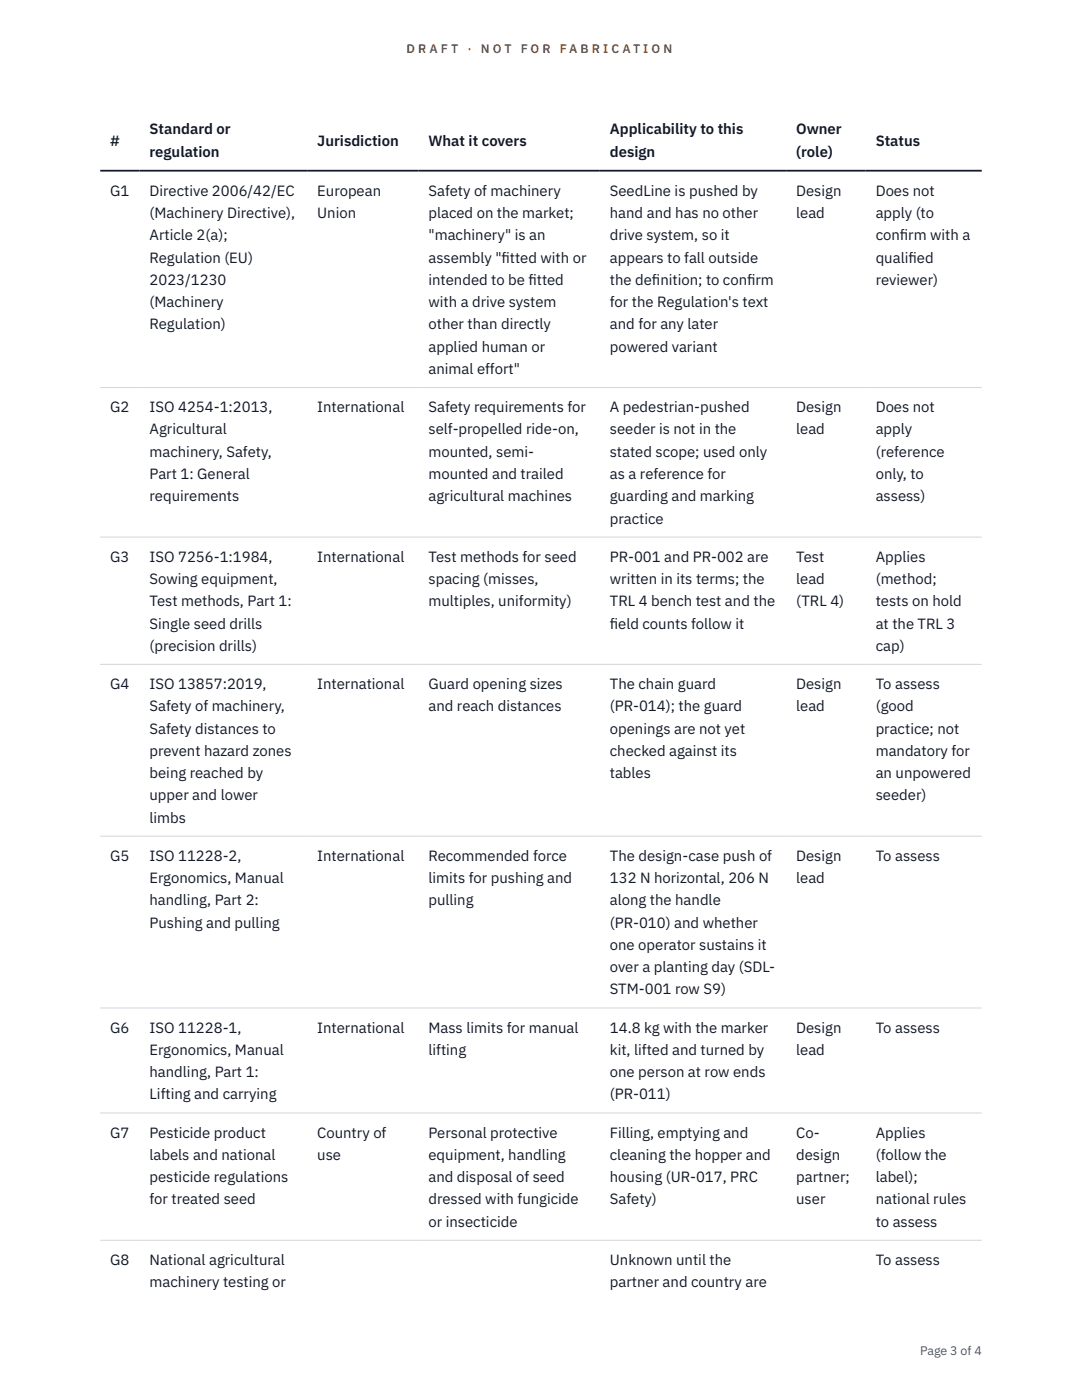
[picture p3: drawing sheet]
<svg xmlns="http://www.w3.org/2000/svg" width="216mm" height="279mm" viewBox="0 0 216 279" stroke-linecap="round" stroke-linejoin="round" font-family="sans-serif">
<defs><g id="words">
<g font-size="3" fill="#111827">
<text x="22" y="29.1">#</text>
<text x="29.8" y="26.8">Standard or</text>
<text x="63.3" y="29.1">Jurisdiction</text>
<text x="85.5" y="29.1">What it covers</text>
<text x="121.7" y="26.8">Applicability to this</text>
<text x="158.9" y="26.8">Owner</text>
<text x="174.7" y="29.1">Status</text>
<text x="29.8" y="31.3">regulation</text>
<text x="121.7" y="31.3">design</text>
<text x="158.9" y="31.3">(role)</text>
<text x="22" y="39.1">G1</text>
<text x="29.8" y="39.1">Directive 2006/42/EC</text>
<text x="63.3" y="39.1">European</text>
<text x="85.5" y="39.1">Safety of machinery</text>
<text x="121.7" y="39.1">SeedLine is pushed by</text>
<text x="158.9" y="39.1">Design</text>
<text x="174.7" y="39.1">Does not</text>
<text x="29.8" y="43.5">(Machinery Directive),</text>
<text x="29.8" y="48">Article 2(a);</text>
<text x="63.3" y="43.5">Union</text>
<text x="85.5" y="43.5">placed on the market;</text>
<text x="85.5" y="48">&quot;machinery&quot; is an</text>
<text x="121.7" y="43.5">hand and has no other</text>
<text x="121.7" y="48">drive system, so it</text>
<text x="158.9" y="43.5">lead</text>
<text x="174.7" y="43.5">apply (to</text>
<text x="174.7" y="48">conf</text>
<text x="179.6" y="48">irm with a</text>
<text x="29.8" y="52.4">Regulation (EU)</text>
<text x="85.5" y="52.4">assembly &quot;f</text>
<text x="100.1" y="52.4">itted with or</text>
<text x="121.7" y="52.4">appears to fall outside</text>
<text x="174.7" y="52.4">qualif</text>
<text x="181.3" y="52.4">ied</text>
<text x="29.8" y="56.9">2023/1230</text>
<text x="85.5" y="56.9">intended to be f</text>
<text x="105.5" y="56.9">itted</text>
<text x="121.7" y="56.9">the def</text>
<text x="130.1" y="56.9">inition; to conf</text>
<text x="149.1" y="56.9">irm</text>
<text x="174.7" y="56.9">reviewer)</text>
<text x="29.8" y="61.3">(Machinery</text>
<text x="29.8" y="65.7">Regulation)</text>
<text x="85.5" y="61.3">with a drive system</text>
<text x="85.5" y="65.7">other than directly</text>
<text x="121.7" y="61.3">for the Regulation's text</text>
<text x="121.7" y="65.7">and for any later</text>
<text x="85.5" y="70.2">applied human or</text>
<text x="121.7" y="70.2">powered variant</text>
<text x="85.5" y="74.6">animal effort&quot;</text>
<text x="22" y="82.3">G2</text>
<text x="29.8" y="82.3">ISO 4254-1:2013,</text>
<text x="63.3" y="82.3">International</text>
<text x="85.5" y="82.3">Safety requirements for</text>
<text x="121.7" y="82.3">A pedestrian-pushed</text>
<text x="158.9" y="82.3">Design</text>
<text x="174.7" y="82.3">Does not</text>
<text x="29.8" y="86.7">Agricultural</text>
<text x="85.5" y="86.7">self-propelled ride-on,</text>
<text x="121.7" y="86.7">seeder is not in the</text>
<text x="158.9" y="86.7">lead</text>
<text x="174.7" y="86.7">apply</text>
<text x="29.8" y="91.1">machinery, Safety,</text>
<text x="29.8" y="95.6">Part 1: General</text>
<text x="85.5" y="91.1">mounted, semi-</text>
<text x="85.5" y="95.6">mounted and trailed</text>
<text x="121.7" y="91.1">stated scope; used only</text>
<text x="121.7" y="95.6">as a reference for</text>
<text x="174.7" y="91.1">(reference</text>
<text x="174.7" y="95.6">only, to</text>
<text x="29.8" y="100">requirements</text>
<text x="85.5" y="100">agricultural machines</text>
<text x="121.7" y="100">guarding and marking</text>
<text x="174.7" y="100">assess)</text>
<text x="121.7" y="104.5">practice</text>
<text x="22" y="112.1">G3</text>
<text x="29.8" y="112.1">ISO 7256-1:1984,</text>
<text x="63.3" y="112.1">International</text>
<text x="85.5" y="112.1">Test methods for seed</text>
<text x="121.7" y="112.1">PR-001 and PR-002 are</text>
<text x="158.9" y="112.1">Test</text>
<text x="174.7" y="112.1">Applies</text>
<text x="29.8" y="116.5">Sowing equipment,</text>
<text x="85.5" y="116.5">spacing (misses,</text>
<text x="121.7" y="116.5">written in its terms; the</text>
<text x="158.9" y="116.5">lead</text>
<text x="174.7" y="116.5">(method;</text>
<text x="29.8" y="121">Test methods, Part 1:</text>
<text x="29.8" y="125.4">Single seed drills</text>
<text x="85.5" y="121">multiples, uniformity)</text>
<text x="121.7" y="121">TRL 4 bench test and the</text>
<text x="121.7" y="125.4">f</text>
<text x="121.7" y="125.4">ield counts follow it</text>
<text x="158.9" y="121">(TRL 4)</text>
<text x="174.7" y="121">tests on hold</text>
<text x="174.7" y="125.4">at the TRL 3</text>
<text x="29.8" y="129.9">(precision drills)</text>
<text x="174.7" y="129.9">cap)</text>
<text x="22" y="137.5">G4</text>
<text x="29.8" y="137.5">ISO 13857:2019,</text>
<text x="63.3" y="137.5">International</text>
<text x="85.5" y="137.5">Guard opening sizes</text>
<text x="121.7" y="137.5">The chain guard</text>
<text x="158.9" y="137.5">Design</text>
<text x="174.7" y="137.5">To assess</text>
<text x="29.8" y="142">Safety of machinery,</text>
<text x="85.5" y="142">and reach distances</text>
<text x="121.7" y="142">(PR-014); the guard</text>
<text x="158.9" y="142">lead</text>
<text x="174.7" y="142">(good</text>
<text x="29.8" y="146.4">Safety distances to</text>
<text x="121.7" y="146.4">openings are not yet</text>
<text x="174.7" y="146.4">practice; not</text>
<text x="29.8" y="150.8">prevent hazard zones</text>
<text x="29.8" y="155.3">being reached by</text>
<text x="121.7" y="150.8">checked against its</text>
<text x="121.7" y="155.3">tables</text>
<text x="174.7" y="150.8">mandatory for</text>
<text x="174.7" y="155.3">an unpowered</text>
<text x="29.8" y="159.7">upper and lower</text>
<text x="174.7" y="159.7">seeder)</text>
<text x="29.8" y="164.2">limbs</text>
<text x="22" y="171.8">G5</text>
<text x="29.8" y="171.8">ISO 11228-2,</text>
<text x="63.3" y="171.8">International</text>
<text x="85.5" y="171.8">Recommended force</text>
<text x="121.7" y="171.8">The design-case push of</text>
<text x="158.9" y="171.8">Design</text>
<text x="174.7" y="171.8">To assess</text>
<text x="29.8" y="176.2">Ergonomics, Manual</text>
<text x="85.5" y="176.2">limits for pushing and</text>
<text x="121.7" y="176.2">132 N horizontal, 206 N</text>
<text x="158.9" y="176.2">lead</text>
<text x="29.8" y="180.7">handling, Part 2:</text>
<text x="29.8" y="185.1">Pushing and pulling</text>
<text x="85.5" y="180.7">pulling</text>
<text x="121.7" y="180.7">along the handle</text>
<text x="121.7" y="185.1">(PR-010) and whether</text>
<text x="121.7" y="189.6">one operator sustains it</text>
<text x="121.7" y="194">over a planting day (SDL-</text>
<text x="121.7" y="198.5">STM-001 row S9)</text>
<text x="22" y="206.1">G6</text>
<text x="29.8" y="206.1">ISO 11228-1,</text>
<text x="63.3" y="206.1">International</text>
<text x="85.5" y="206.1">Mass limits for manual</text>
<text x="121.7" y="206.1">14.8 kg with the marker</text>
<text x="158.9" y="206.1">Design</text>
<text x="174.7" y="206.1">To assess</text>
<text x="29.8" y="210.5">Ergonomics, Manual</text>
<text x="29.8" y="215">handling, Part 1:</text>
<text x="85.5" y="210.5">lifting</text>
<text x="121.7" y="210.5">kit, lifted and turned by</text>
<text x="121.7" y="215">one person at row ends</text>
<text x="158.9" y="210.5">lead</text>
<text x="29.8" y="219.4">Lifting and carrying</text>
<text x="121.7" y="219.4">(PR-011)</text>
<text x="22" y="227">G7</text>
<text x="29.8" y="227">Pesticide product</text>
<text x="63.3" y="227">Country of</text>
<text x="85.5" y="227">Personal protective</text>
<text x="121.7" y="227">Filling, emptying and</text>
<text x="158.9" y="227">Co-</text>
<text x="174.7" y="227">Applies</text>
<text x="29.8" y="231.5">labels and national</text>
<text x="63.3" y="231.5">use</text>
<text x="85.5" y="231.5">equipment, handling</text>
<text x="121.7" y="231.5">cleaning the hopper and</text>
<text x="158.9" y="231.5">design</text>
<text x="174.7" y="231.5">(follow the</text>
<text x="29.8" y="235.9">pesticide regulations</text>
<text x="85.5" y="235.9">and disposal of seed</text>
<text x="121.7" y="235.9">housing (UR-017, PRC</text>
<text x="158.9" y="235.9">partner;</text>
<text x="174.7" y="235.9">label);</text>
<text x="29.8" y="240.4">for treated seed</text>
<text x="85.5" y="240.4">dressed with fungicide</text>
<text x="85.5" y="244.8">or insecticide</text>
<text x="121.7" y="240.4">Safety)</text>
<text x="158.9" y="240.4">user</text>
<text x="174.7" y="240.4">national rules</text>
<text x="174.7" y="244.8">to assess</text>
<text x="22" y="252.4">G8</text>
<text x="29.8" y="252.4">National agricultural</text>
<text x="29.8" y="256.9">machinery testing or</text>
<text x="121.7" y="252.4">Unknown until the</text>
<text x="121.7" y="256.9">partner and country are</text>
<text x="174.7" y="252.4">To assess</text>
</g>
<g font-size="2.5" fill="#b45309">
<text x="81.1" y="10.5">D R A F T</text>
<text x="93.3" y="10.5">·</text>
<text x="95.9" y="10.5">N O T</text>
<text x="103.9" y="10.5">F O R</text>
<text x="111.7" y="10.5">F A B R I C A T I O N</text>
</g>
<text font-size="2.5" fill="#4b5563" x="183.6" y="270.3">Page 3 of 4</text>
</g></defs>
<path d="M20 77.3h175.9M20 107.2h175.9M20 132.6h175.9M20 166.9h175.9M20 201.2h175.9M20 222.1h175.9M20 247.5h175.9" fill="none" stroke="#d1d5db" stroke-width=".2"/>
<path d="M20 34.1h175.9" fill="none" stroke="#111827" stroke-width=".35"/>
<use href="#words"/>
</svg>
